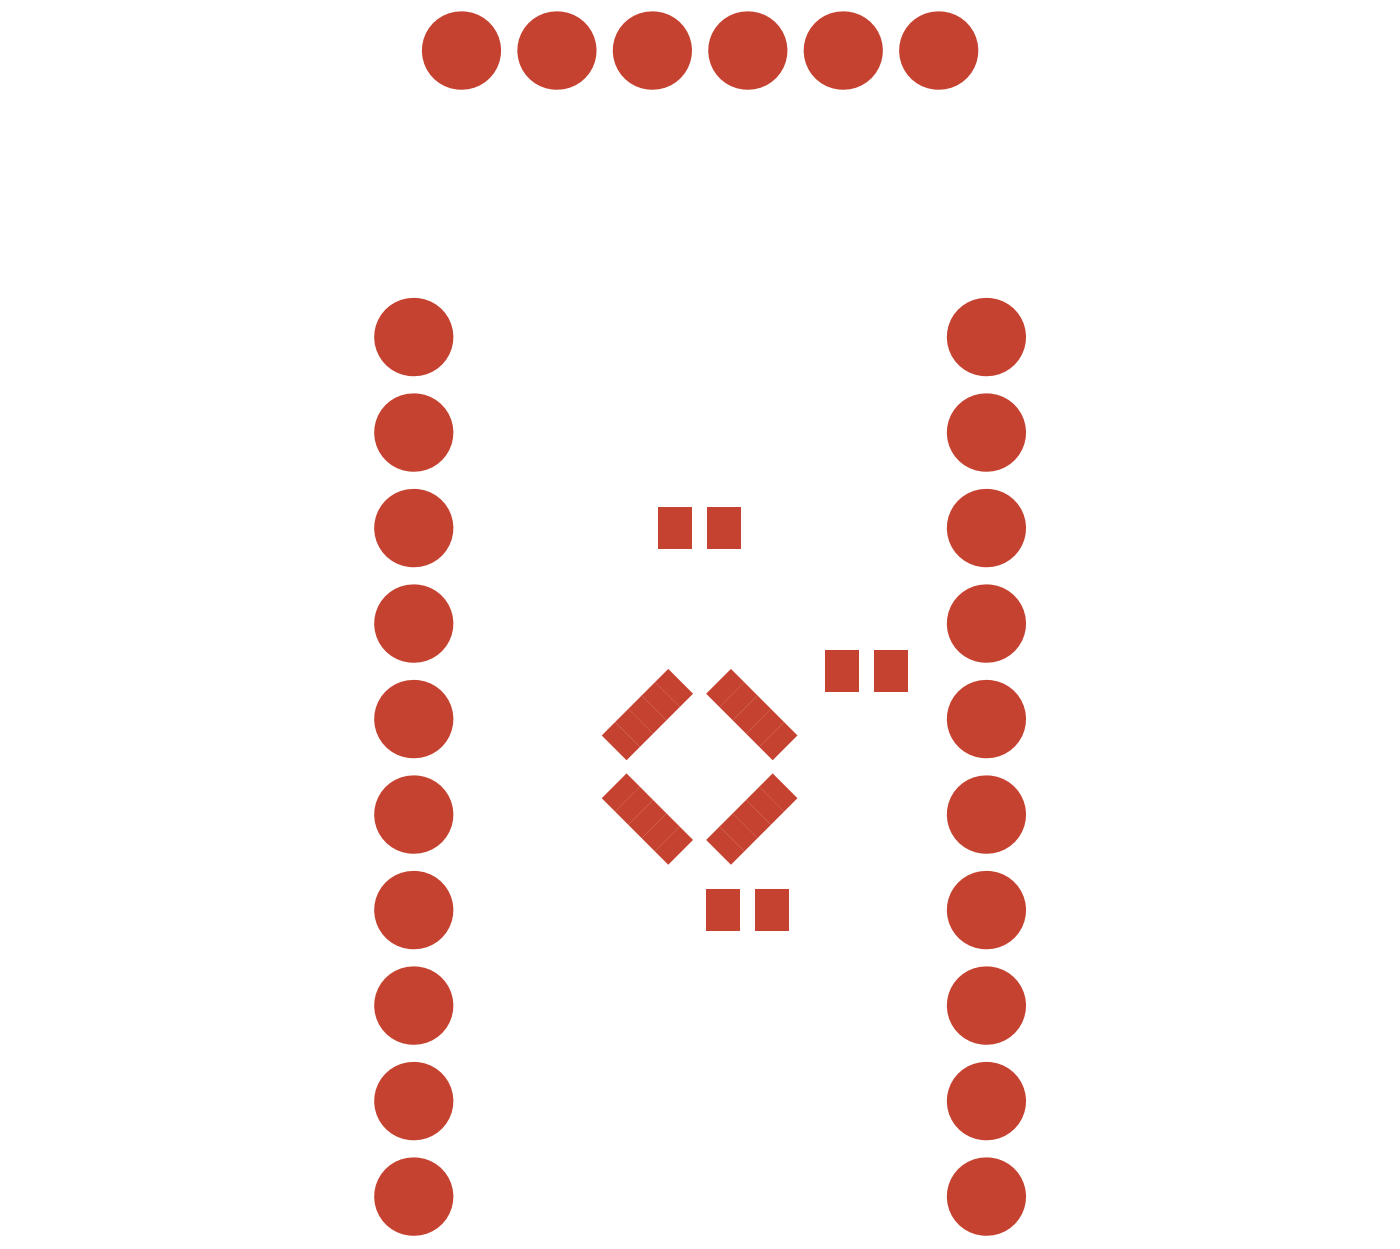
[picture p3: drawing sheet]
<svg xmlns="http://www.w3.org/2000/svg" width="124mm" height="110mm" viewBox="0 0 124 110" stroke-linecap="round" stroke-linejoin="round" font-family="sans-serif">
<g fill="#c64230">
<circle cx="36.6" cy="80.5" r="3.5"/>
<circle cx="36.6" cy="72" r="3.5"/>
<circle cx="36.6" cy="63.6" r="3.5"/>
<circle cx="36.6" cy="105.8" r="3.5"/>
<circle cx="36.6" cy="97.3" r="3.5"/>
<circle cx="36.6" cy="88.9" r="3.5"/>
<circle cx="87.2" cy="105.8" r="3.5"/>
<circle cx="87.2" cy="97.3" r="3.5"/>
<circle cx="87.2" cy="88.9" r="3.5"/>
<circle cx="87.2" cy="80.5" r="3.5"/>
<circle cx="87.2" cy="72" r="3.5"/>
<circle cx="87.2" cy="63.6" r="3.5"/>
<circle cx="36.6" cy="29.8" r="3.5"/>
<circle cx="36.6" cy="38.2" r="3.5"/>
<circle cx="36.6" cy="46.7" r="3.5"/>
<circle cx="36.6" cy="55.1" r="3.5"/>
<circle cx="40.8" cy="4.5" r="3.5"/>
<circle cx="49.2" cy="4.5" r="3.5"/>
<circle cx="57.7" cy="4.5" r="3.5"/>
<circle cx="66.1" cy="4.5" r="3.5"/>
<circle cx="74.5" cy="4.5" r="3.5"/>
<circle cx="83" cy="4.5" r="3.5"/>
<circle cx="87.2" cy="38.2" r="3.5"/>
<circle cx="87.2" cy="46.7" r="3.5"/>
<circle cx="87.2" cy="55.1" r="3.5"/>
<circle cx="87.2" cy="29.8" r="3.5"/>
</g>
<g fill="#c64230">
<path d="M58.2 44.9h3v3.6h-3z" fill-rule="evenodd"/>
<path d="M62.5 44.9h3v3.6h-3z" fill-rule="evenodd"/>
<path d="M73 57.5h3v3.7h-3z" fill-rule="evenodd"/>
<path d="M77.3 57.5h3v3.7h-3z" fill-rule="evenodd"/>
<path d="M66.8 78.6h3v3.7h-3z" fill-rule="evenodd"/>
<path d="M62.4 78.6h3v3.7h-3z" fill-rule="evenodd"/>
<path d="M62.5 61.3l2.2-2.2 1.1 1.2-2.2 2.2z" fill-rule="evenodd"/>
<path d="M65.8 60.3l1.2 1.2-2.2 2.2-1.2-1.2z" fill-rule="evenodd"/>
<path d="M67 61.5l1.2 1.2-2.2 2.2-1.2-1.2z" fill-rule="evenodd"/>
<path d="M68.2 62.7l1.2 1.1-2.2 2.2-1.2-1.1z" fill-rule="evenodd"/>
<path d="M69.4 63.8l1.1 1.2-2.2 2.2-1.1-1.2z" fill-rule="evenodd"/>
<path d="M68.3 68.4l2.2 2.2-1.1 1.1-2.2-2.1z" fill-rule="evenodd"/>
<path d="M67.2 69.5l2.2 2.2-1.2 1.2-2.2-2.2z" fill-rule="evenodd"/>
<path d="M66 70.7l2.2 2.2-1.2 1.2-2.2-2.2z" fill-rule="evenodd"/>
<path d="M64.8 71.9l2.2 2.2-1.2 1.2-2.2-2.2z" fill-rule="evenodd"/>
<path d="M63.6 73.1l2.2 2.2-1.1 1.2-2.2-2.2z" fill-rule="evenodd"/>
<path d="M57.9 75.3l2.2-2.2 1.2 1.2-2.2 2.1z" fill-rule="evenodd"/>
<path d="M58.9 71.9l1.2 1.2-2.2 2.2-1.2-1.2z" fill-rule="evenodd"/>
<path d="M57.8 70.7l1.1 1.2-2.1 2.2-1.2-1.2z" fill-rule="evenodd"/>
<path d="M56.6 69.5l1.2 1.2-2.2 2.2-1.2-1.2z" fill-rule="evenodd"/>
<path d="M55.4 68.4l1.2 1.2-2.2 2.1-1.2-1.1z" fill-rule="evenodd"/>
<path d="M54.4 63.8l2.2 2.2-1.2 1.2-2.2-2.2z" fill-rule="evenodd"/>
<path d="M55.6 62.7l2.2 2.2-1.2 1.1-2.2-2.2z" fill-rule="evenodd"/>
<path d="M56.8 61.5l2.1 2.2-1.1 1.2-2.2-2.2z" fill-rule="evenodd"/>
<path d="M57.9 60.3l2.2 2.2-1.2 1.2-2.2-2.2z" fill-rule="evenodd"/>
<path d="M59.1 59.1l2.2 2.2-1.2 1.2-2.2-2.2z" fill-rule="evenodd"/>
</g>
</svg>
